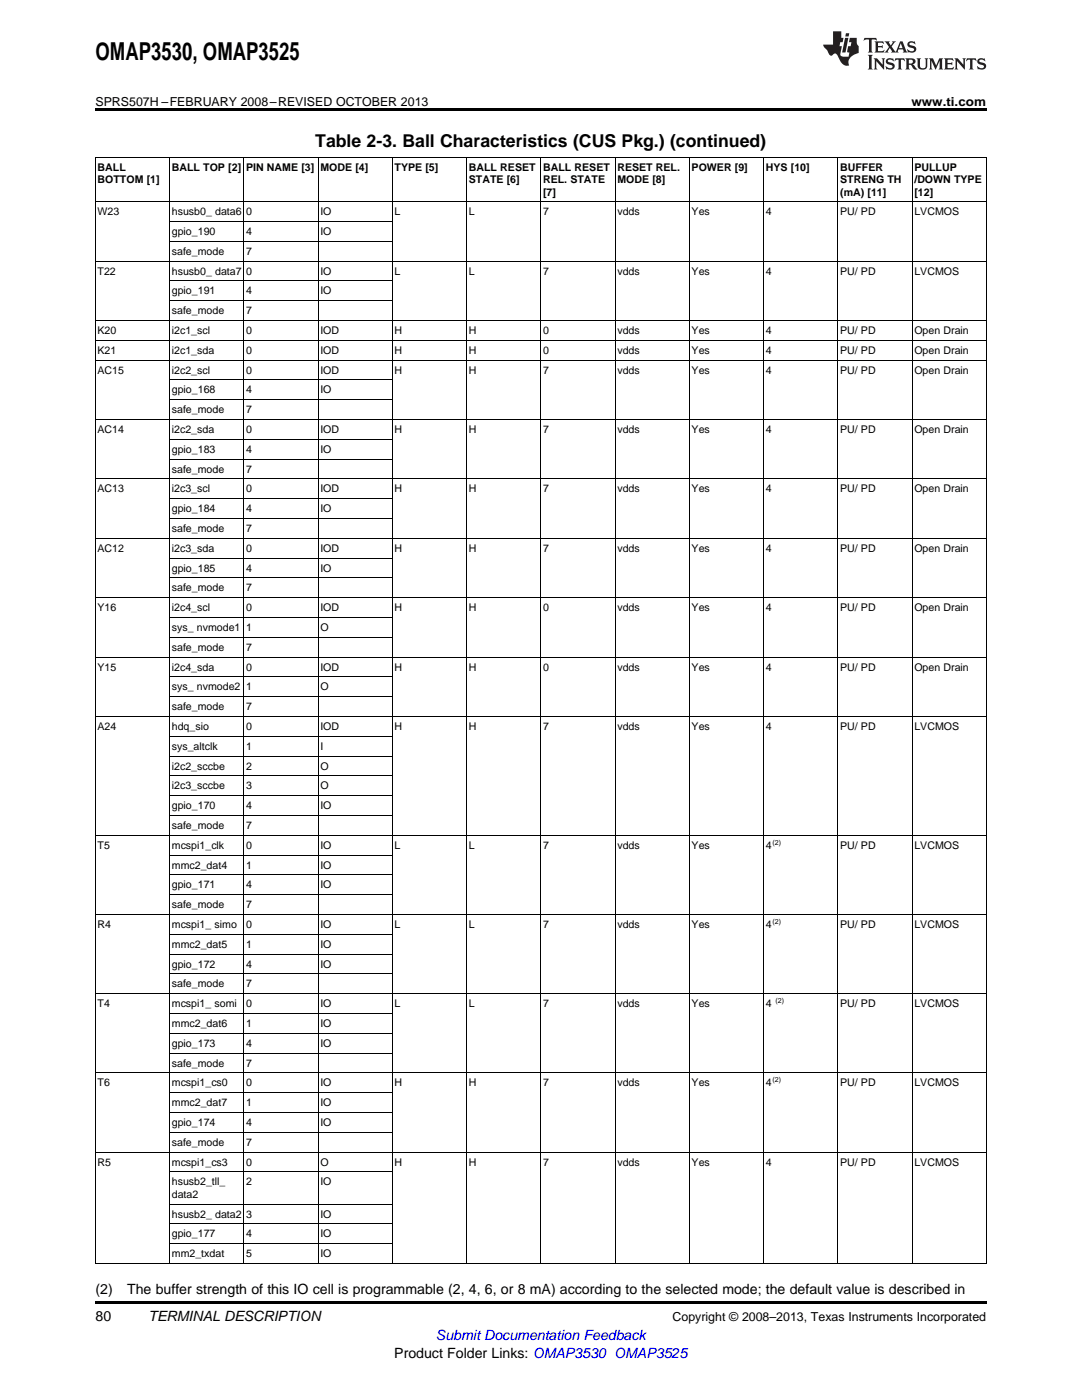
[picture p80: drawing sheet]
<svg xmlns="http://www.w3.org/2000/svg" width="216mm" height="279mm" viewBox="0 0 216 279" stroke-linecap="round" stroke-linejoin="round" font-family="sans-serif">
<defs><g id="words">
<text font-size="4.9" x="19" y="12">OMAP3530, OMAP3525</text>
<text font-size="3.5" x="62.9" y="29.3">Table 2-3. Ball Characteristics (CUS Pkg.) (continued)</text>
<g font-size="2.8">
<text x="19" y="258.2">(2)</text>
<text x="19" y="263.6">80</text>
<text x="25.4" y="258.2">The buffer strength of this IO cell is programmable (2, 4, 6, or 8 mA) according to the selected mode; the default value is described in</text>
<text x="29.6" y="263.6">TERMINAL DESCRIPTION</text>
<text x="78.7" y="270.9">Product Folder Links: OMAP3530 OMAP3525</text>
</g>
<text font-size="2.8" fill="#00f" x="87" y="267.4">Submit Documentation Feedback</text>
<g font-size="2.5">
<text x="19" y="21.1">SPRS507H –FEBRUARY 2008–REVISED OCTOBER 2013</text>
<text x="181.9" y="21.1">www.ti.com</text>
<text x="134.2" y="263.6">Copyright © 2008–2013, Texas Instruments Incorporated</text>
</g>
<g font-size="2.1">
<text x="19.5" y="34.1">BALL</text>
<text x="34.3" y="34.1">BALL TOP [2]</text>
<text x="49.1" y="34.1">PIN NAME [3]</text>
<text x="63.9" y="34.1">MODE [4]</text>
<text x="78.7" y="34.1">TYPE [5]</text>
<text x="93.6" y="34.1">BALL RESET</text>
<text x="108.4" y="34.1">BALL RESET</text>
<text x="123.2" y="34.1">RESET REL.</text>
<text x="138" y="34.1">POWER [9]</text>
<text x="152.8" y="34.1">HYS [10]</text>
<text x="167.6" y="34.1">BUFFER</text>
<text x="182.5" y="34.1">PULLUP</text>
<text x="19.5" y="36.5">BOTTOM [1]</text>
<text x="93.6" y="36.5">STATE [6]</text>
<text x="108.4" y="36.5">REL. STATE</text>
<text x="108.4" y="39">[7]</text>
<text x="123.2" y="36.5">MODE [8]</text>
<text x="167.6" y="36.5">STRENG TH</text>
<text x="167.6" y="39">(mA) [11]</text>
<text x="182.5" y="36.5">/DOWN TYPE</text>
<text x="182.5" y="39">[12]</text>
<text x="19.5" y="43">W23</text>
<text x="34.3" y="43">hsusb0_ data6</text>
<text x="34.3" y="46.9">gpio_190</text>
<text x="49.1" y="43">0</text>
<text x="49.1" y="46.9">4</text>
<text x="63.9" y="43">IO</text>
<text x="63.9" y="46.9">IO</text>
<text x="78.7" y="43">L</text>
<text x="93.6" y="43">L</text>
<text x="108.4" y="43">7</text>
<text x="123.2" y="43">vdds</text>
<text x="138" y="43">Yes</text>
<text x="152.8" y="43">4</text>
<text x="167.6" y="43">PU/ PD</text>
<text x="182.5" y="43">LVCMOS</text>
<text x="34.3" y="50.9">safe_mode</text>
<text x="49.1" y="50.9">7</text>
<text x="19.5" y="54.8">T22</text>
<text x="34.3" y="54.8">hsusb0_ data7</text>
<text x="34.3" y="58.8">gpio_191</text>
<text x="49.1" y="54.8">0</text>
<text x="49.1" y="58.8">4</text>
<text x="63.9" y="54.8">IO</text>
<text x="63.9" y="58.8">IO</text>
<text x="78.7" y="54.8">L</text>
<text x="93.6" y="54.8">L</text>
<text x="108.4" y="54.8">7</text>
<text x="123.2" y="54.8">vdds</text>
<text x="138" y="54.8">Yes</text>
<text x="152.8" y="54.8">4</text>
<text x="167.6" y="54.8">PU/ PD</text>
<text x="182.5" y="54.8">LVCMOS</text>
<text x="34.3" y="62.7">safe_mode</text>
<text x="49.1" y="62.7">7</text>
<text x="19.5" y="66.7">K20</text>
<text x="19.5" y="70.6">K21</text>
<text x="34.3" y="66.7">i2c1_scl</text>
<text x="34.3" y="70.6">i2c1_sda</text>
<text x="49.1" y="66.7">0</text>
<text x="49.1" y="70.6">0</text>
<text x="63.9" y="66.7">IOD</text>
<text x="63.9" y="70.6">IOD</text>
<text x="78.7" y="66.7">H</text>
<text x="78.7" y="70.6">H</text>
<text x="93.6" y="66.7">H</text>
<text x="93.6" y="70.6">H</text>
<text x="108.4" y="66.7">0</text>
<text x="108.4" y="70.6">0</text>
<text x="123.2" y="66.7">vdds</text>
<text x="123.2" y="70.6">vdds</text>
<text x="138" y="66.7">Yes</text>
<text x="138" y="70.6">Yes</text>
<text x="152.8" y="66.7">4</text>
<text x="152.8" y="70.6">4</text>
<text x="167.6" y="66.7">PU/ PD</text>
<text x="167.6" y="70.6">PU/ PD</text>
<text x="182.5" y="66.7">Open Drain</text>
<text x="182.5" y="70.6">Open Drain</text>
<text x="19.5" y="74.6">AC15</text>
<text x="34.3" y="74.6">i2c2_scl</text>
<text x="49.1" y="74.6">0</text>
<text x="63.9" y="74.6">IOD</text>
<text x="78.7" y="74.6">H</text>
<text x="93.6" y="74.6">H</text>
<text x="108.4" y="74.6">7</text>
<text x="123.2" y="74.6">vdds</text>
<text x="138" y="74.6">Yes</text>
<text x="152.8" y="74.6">4</text>
<text x="167.6" y="74.6">PU/ PD</text>
<text x="182.5" y="74.6">Open Drain</text>
<text x="34.3" y="78.5">gpio_168</text>
<text x="34.3" y="82.5">safe_mode</text>
<text x="49.1" y="78.5">4</text>
<text x="49.1" y="82.5">7</text>
<text x="63.9" y="78.5">IO</text>
<text x="19.5" y="86.4">AC14</text>
<text x="34.3" y="86.4">i2c2_sda</text>
<text x="49.1" y="86.4">0</text>
<text x="63.9" y="86.4">IOD</text>
<text x="78.7" y="86.4">H</text>
<text x="93.6" y="86.4">H</text>
<text x="108.4" y="86.4">7</text>
<text x="123.2" y="86.4">vdds</text>
<text x="138" y="86.4">Yes</text>
<text x="152.8" y="86.4">4</text>
<text x="167.6" y="86.4">PU/ PD</text>
<text x="182.5" y="86.4">Open Drain</text>
<text x="34.3" y="90.4">gpio_183</text>
<text x="34.3" y="94.3">safe_mode</text>
<text x="49.1" y="90.4">4</text>
<text x="49.1" y="94.3">7</text>
<text x="63.9" y="90.4">IO</text>
<text x="19.5" y="98.3">AC13</text>
<text x="34.3" y="98.3">i2c3_scl</text>
<text x="49.1" y="98.3">0</text>
<text x="63.9" y="98.3">IOD</text>
<text x="78.7" y="98.3">H</text>
<text x="93.6" y="98.3">H</text>
<text x="108.4" y="98.3">7</text>
<text x="123.2" y="98.3">vdds</text>
<text x="138" y="98.3">Yes</text>
<text x="152.8" y="98.3">4</text>
<text x="167.6" y="98.3">PU/ PD</text>
<text x="182.5" y="98.3">Open Drain</text>
<text x="34.3" y="102.2">gpio_184</text>
<text x="34.3" y="106.2">safe_mode</text>
<text x="49.1" y="102.2">4</text>
<text x="49.1" y="106.2">7</text>
<text x="63.9" y="102.2">IO</text>
<text x="19.5" y="110.1">AC12</text>
<text x="34.3" y="110.1">i2c3_sda</text>
<text x="49.1" y="110.1">0</text>
<text x="63.9" y="110.1">IOD</text>
<text x="78.7" y="110.1">H</text>
<text x="93.6" y="110.1">H</text>
<text x="108.4" y="110.1">7</text>
<text x="123.2" y="110.1">vdds</text>
<text x="138" y="110.1">Yes</text>
<text x="152.8" y="110.1">4</text>
<text x="167.6" y="110.1">PU/ PD</text>
<text x="182.5" y="110.1">Open Drain</text>
<text x="34.3" y="114.1">gpio_185</text>
<text x="34.3" y="118">safe_mode</text>
<text x="49.1" y="114.1">4</text>
<text x="49.1" y="118">7</text>
<text x="63.9" y="114.1">IO</text>
<text x="19.5" y="122">Y16</text>
<text x="34.3" y="122">i2c4_scl</text>
<text x="34.3" y="125.9">sys_ nvmode1</text>
<text x="49.1" y="122">0</text>
<text x="49.1" y="125.9">1</text>
<text x="63.9" y="122">IOD</text>
<text x="63.9" y="125.9">O</text>
<text x="78.7" y="122">H</text>
<text x="93.6" y="122">H</text>
<text x="108.4" y="122">0</text>
<text x="123.2" y="122">vdds</text>
<text x="138" y="122">Yes</text>
<text x="152.8" y="122">4</text>
<text x="167.6" y="122">PU/ PD</text>
<text x="182.5" y="122">Open Drain</text>
<text x="34.3" y="129.9">safe_mode</text>
<text x="49.1" y="129.9">7</text>
<text x="19.5" y="133.8">Y15</text>
<text x="34.3" y="133.8">i2c4_sda</text>
<text x="34.3" y="137.8">sys_ nvmode2</text>
<text x="49.1" y="133.8">0</text>
<text x="49.1" y="137.8">1</text>
<text x="63.9" y="133.8">IOD</text>
<text x="63.9" y="137.8">O</text>
<text x="78.7" y="133.8">H</text>
<text x="93.6" y="133.8">H</text>
<text x="108.4" y="133.8">0</text>
<text x="123.2" y="133.8">vdds</text>
<text x="138" y="133.8">Yes</text>
<text x="152.8" y="133.8">4</text>
<text x="167.6" y="133.8">PU/ PD</text>
<text x="182.5" y="133.8">Open Drain</text>
<text x="34.3" y="141.7">safe_mode</text>
<text x="49.1" y="141.7">7</text>
<text x="19.5" y="145.7">A24</text>
<text x="34.3" y="145.7">hdq_sio</text>
<text x="34.3" y="149.6">sys_altclk</text>
<text x="49.1" y="145.7">0</text>
<text x="49.1" y="149.6">1</text>
<text x="63.9" y="145.7">IOD</text>
<text x="63.9" y="149.6">I</text>
<text x="78.7" y="145.7">H</text>
<text x="93.6" y="145.7">H</text>
<text x="108.4" y="145.7">7</text>
<text x="123.2" y="145.7">vdds</text>
<text x="138" y="145.7">Yes</text>
<text x="152.8" y="145.7">4</text>
<text x="167.6" y="145.7">PU/ PD</text>
<text x="182.5" y="145.7">LVCMOS</text>
<text x="34.3" y="153.6">i2c2_sccbe</text>
<text x="49.1" y="153.6">2</text>
<text x="63.9" y="153.6">O</text>
<text x="34.3" y="157.6">i2c3_sccbe</text>
<text x="34.3" y="161.5">gpio_170</text>
<text x="49.1" y="157.6">3</text>
<text x="49.1" y="161.5">4</text>
<text x="63.9" y="157.6">O</text>
<text x="63.9" y="161.5">IO</text>
<text x="34.3" y="165.5">safe_mode</text>
<text x="49.1" y="165.5">7</text>
<text x="19.5" y="169.4">T5</text>
<text x="34.3" y="169.4">mcspi1_clk</text>
<text x="34.3" y="173.4">mmc2_dat4</text>
<text x="49.1" y="169.4">0</text>
<text x="49.1" y="173.4">1</text>
<text x="63.9" y="169.4">IO</text>
<text x="63.9" y="173.4">IO</text>
<text x="78.7" y="169.4">L</text>
<text x="93.6" y="169.4">L</text>
<text x="108.4" y="169.4">7</text>
<text x="123.2" y="169.4">vdds</text>
<text x="138" y="169.4">Yes</text>
<text x="152.8" y="169.4">4</text>
<text x="167.6" y="169.4">PU/ PD</text>
<text x="182.5" y="169.4">LVCMOS</text>
<text x="34.3" y="177.3">gpio_171</text>
<text x="49.1" y="177.3">4</text>
<text x="63.9" y="177.3">IO</text>
<text x="19.5" y="185.2">R4</text>
<text x="34.3" y="181.3">safe_mode</text>
<text x="34.3" y="185.2">mcspi1_ simo</text>
<text x="49.1" y="181.3">7</text>
<text x="49.1" y="185.2">0</text>
<text x="63.9" y="185.2">IO</text>
<text x="78.7" y="185.2">L</text>
<text x="93.6" y="185.2">L</text>
<text x="108.4" y="185.2">7</text>
<text x="123.2" y="185.2">vdds</text>
<text x="138" y="185.2">Yes</text>
<text x="152.8" y="185.2">4</text>
<text x="167.6" y="185.2">PU/ PD</text>
<text x="182.5" y="185.2">LVCMOS</text>
<text x="34.3" y="189.2">mmc2_dat5</text>
<text x="49.1" y="189.2">1</text>
<text x="63.9" y="189.2">IO</text>
<text x="34.3" y="193.1">gpio_172</text>
<text x="34.3" y="197.1">safe_mode</text>
<text x="49.1" y="193.1">4</text>
<text x="49.1" y="197.1">7</text>
<text x="63.9" y="193.1">IO</text>
<text x="19.5" y="201">T4</text>
<text x="34.3" y="201">mcspi1_ somi</text>
<text x="49.1" y="201">0</text>
<text x="63.9" y="201">IO</text>
<text x="78.7" y="201">L</text>
<text x="93.6" y="201">L</text>
<text x="108.4" y="201">7</text>
<text x="123.2" y="201">vdds</text>
<text x="138" y="201">Yes</text>
<text x="152.8" y="201">4</text>
<text x="167.6" y="201">PU/ PD</text>
<text x="182.5" y="201">LVCMOS</text>
<text x="34.3" y="205">mmc2_dat6</text>
<text x="34.3" y="208.9">gpio_173</text>
<text x="49.1" y="205">1</text>
<text x="49.1" y="208.9">4</text>
<text x="63.9" y="205">IO</text>
<text x="63.9" y="208.9">IO</text>
<text x="34.3" y="212.9">safe_mode</text>
<text x="49.1" y="212.9">7</text>
<text x="19.5" y="216.8">T6</text>
<text x="34.3" y="216.8">mcspi1_cs0</text>
<text x="34.3" y="220.8">mmc2_dat7</text>
<text x="49.1" y="216.8">0</text>
<text x="49.1" y="220.8">1</text>
<text x="63.9" y="216.8">IO</text>
<text x="63.9" y="220.8">IO</text>
<text x="78.7" y="216.8">H</text>
<text x="93.6" y="216.8">H</text>
<text x="108.4" y="216.8">7</text>
<text x="123.2" y="216.8">vdds</text>
<text x="138" y="216.8">Yes</text>
<text x="152.8" y="216.8">4</text>
<text x="167.6" y="216.8">PU/ PD</text>
<text x="182.5" y="216.8">LVCMOS</text>
<text x="34.3" y="224.7">gpio_174</text>
<text x="49.1" y="224.7">4</text>
<text x="63.9" y="224.7">IO</text>
<text x="19.5" y="232.6">R5</text>
<text x="34.3" y="228.7">safe_mode</text>
<text x="34.3" y="232.6">mcspi1_cs3</text>
<text x="49.1" y="228.7">7</text>
<text x="49.1" y="232.6">0</text>
<text x="63.9" y="232.6">O</text>
<text x="78.7" y="232.6">H</text>
<text x="93.6" y="232.6">H</text>
<text x="108.4" y="232.6">7</text>
<text x="123.2" y="232.6">vdds</text>
<text x="138" y="232.6">Yes</text>
<text x="152.8" y="232.6">4</text>
<text x="167.6" y="232.6">PU/ PD</text>
<text x="182.5" y="232.6">LVCMOS</text>
<text x="34.3" y="236.6">hsusb2_tll_</text>
<text x="34.3" y="239">data2</text>
<text x="49.1" y="236.6">2</text>
<text x="63.9" y="236.6">IO</text>
<text x="34.3" y="243">hsusb2_ data2</text>
<text x="49.1" y="243">3</text>
<text x="63.9" y="243">IO</text>
<text x="34.3" y="246.9">gpio_177</text>
<text x="34.3" y="250.9">mm2_txdat</text>
<text x="49.1" y="246.9">4</text>
<text x="49.1" y="250.9">5</text>
<text x="63.9" y="246.9">IO</text>
<text x="63.9" y="250.9">IO</text>
</g>
<g font-size="1.4">
<text x="154.1" y="168.6">(2)</text>
<text x="154.1" y="184.4">(2)</text>
<text x="154.8" y="200.2">(2)</text>
<text x="154.1" y="216">(2)</text>
</g>
</g></defs>
<path d="M19 21.6h177.8v.6h-177.8zM19 259.7h177.8v.5h-177.8z" fill="#000"/>
<g fill="none" stroke="#000" stroke-width=".2">
<path d="M19.1 31.4h177.7v220.7l-177.7 .1zM33.8 31.4v220.8M48.7 31.4v220.8M63.5 31.4v220.8M78.3 31.4v220.8M93.1 31.4v220.8M107.9 31.4v220.8M122.7 31.4v220.8M137.6 31.4v220.8M152.4 31.4v220.8M167.2 31.4v220.8M182 31.4v220.8"/>
<path d="M19 52.1h177.8M19 40.3h177.8M33.9 56.1h44.4M33.9 48.2h44.4M33.9 44.2h44.4M19 71.9h177.8M19 67.9h177.8M19 64h177.8M33.9 79.8h44.4M33.9 75.8h44.4M33.9 60h44.4M19 95.6h177.8"/>
<path d="M19 83.7h177.8M33.9 99.5h44.4M33.9 91.6h44.4M33.9 87.7h44.4M19 119.3h177.8M19 107.4h177.8M33.9 115.3h44.4M33.9 111.4h44.4M33.9 103.5h44.4M19 131.1h177.8M33.9 139h44.4M33.9 135.1h44.4"/>
<path d="M33.9 127.2h44.4M33.9 123.2h44.4M19 143h177.8M33.9 158.8h44.4M33.9 154.9h44.4M33.9 150.9h44.4M33.9 146.9h44.4M19 166.7h177.8M33.9 178.6h44.4M33.9 174.6h44.4M33.9 170.7h44.4M33.9 162.8h44.4"/>
<path d="M19 198.3h177.8M19 182.5h177.8M33.9 194.4h44.4M33.9 190.4h44.4M33.9 186.5h44.4M19 214.1h177.8M33.9 218.1h44.4M33.9 210.2h44.4M33.9 206.2h44.4M33.9 202.3h44.4M19 229.9h177.8M33.9 233.9h44.4"/>
<path d="M33.9 226h44.4M33.9 222h44.4M33.9 248.2h44.4M33.9 244.2h44.4M33.9 240.3h44.4"/>
</g>
<g fill="#231f20">
<path d="M172.5 7.6l-.1 .5 .4-.2h.6v.1v2.1l-.2 .4h.9l-.2-.4v-2.1l.1-.1h.5l.5 .2-.2-.5zM174.5 8.3l.2 .3v1.5l-.2 .4h1.8l.2-.6a1.04 1.04 0 0 1-1.3 .2v-.7h.6l.3 .2v-.6l-.3 .2h-.6v-.6l.8-.1 .4 .3-.2-.5zM176.5 8.3l.9 1.1-.9 1.1h.8l-.2-.2 .4-.7 .5 .7-.2 .2h1.5l-.2-.2 .2-.4h.9l.1 .4-.2 .2h1l-.3-.3-.7-1.9h-.5l-.9 2-.8-1 .9-1h-.8l.1 .3-.4 .5-.3-.6 .1-.2zM179.7 8.6l.4 1h-.7zM181.3 8.4a.63 .63 0 0 0-.2 .7 .63 .63 0 0 0 .6 .4l.6 .2 .1 .2a.75 .75 0 0 1-.7 .4 .75 .75 0 0 1-.6-.5l.1 .7 .1-.1a1.11 1.11 0 0 0 1.5-.6 1.13 1.13 0 0 0-1.2-.8l-.1-.4a1.04 1.04 0 0 1 1.2 .2l-.2-.5-.2 .1-.4-.2zM173.2 10.9l.2 .4v2.2l-.2 .4h1l-.3-.4v-2.2l.3-.4zM174.3 11.6l.3 .4v1.5l-.3 .4h.8l-.2-.4v-1.3l1.5 1.7v-1.9l.2-.4h-.7l.2 .4v.9l-1.1-1.3zM177 11.8a.62 .62 0 0 0-.2 .7 .62 .62 0 0 0 .6 .4l.6 .1 .1 .3a.76 .76 0 0 1-.7 .3 .76 .76 0 0 1-.7-.4l.2 .7 .1-.1a1.11 1.11 0 0 0 1.5-.6 1.13 1.13 0 0 0-1.2-.8l-.1-.4a1.04 1.04 0 0 1 1.2 .2l-.2-.6-.2 .1-.5-.1zM178.7 11.6l-.2 .6a.61 .61 0 0 1 .8-.3v1.6l-.2 .4h.9l-.2-.4v-1.6a.63 .63 0 0 1 .7 .3l-.1-.6zM180.6 11.6l.3 .4v1.5l-.3 .4h1l-.2-.2-.1-.8 .6 .2a.76 .76 0 0 0 1.2 .7l-1-1a.58 .58 0 0 0 .6-.5 .58 .58 0 0 0-.5-.6zM181.4 11.9h.1a.45 .45 0 0 1 .5 .1 .45 .45 0 0 1 .1 .5l-.8 .2zM182.9 11.6l.2 .2a2.17 2.17 0 0 0 .3 1.9 .99 .99 0 0 0 1.6-.6v-1.1l.2-.4h-.7l.2 .2a1.92 1.92 0 0 1-.2 1.8 .6 .6 0 0 1-.9-.5v-1.1l.2-.4zM185.4 11.6l.2 .4v1.5l-.2 .4h.7l-.2-.4v-1.4l.8 1.8 .8-1.8v1.4l-.2 .4h.9l-.2-.4v-1.5l.2-.4h-.8l-.6 1.5-.6-1.5zM188.4 11.6l.2 .4v1.5l-.2 .4h1.8l.1-.6a1.04 1.04 0 0 1-1.2 .1v-.6h.5l.4 .2v-.6l-.4 .2h-.5v-.7h.8l.3 .3-.1-.6zM190.5 11.6l.2 .4v1.5l-.2 .4h.7l-.2-.4v-1.3l1.5 1.7v-1.9l.2-.4h-.7l.2 .4v.9l-1.1-1.3zM192.9 11.6l-.1 .6a.61 .61 0 0 1 .7-.3l.1 1.6-.3 .4h1l-.3-.4 .1-1.6a.63 .63 0 0 1 .7 .3l-.1-.6zM195.2 11.8a.62 .62 0 0 0-.2 .7 .62 .62 0 0 0 .6 .4l.6 .1 .1 .3a.76 .76 0 0 1-.7 .3 .76 .76 0 0 1-.6-.4l.1 .7 .1-.1a1.11 1.11 0 0 0 1.6-.6 1.13 1.13 0 0 0-1.3-.8l-.1-.4a1.04 1.04 0 0 1 1.2 .2l-.1-.6-.2 .1-.5-.1z"/>
<path d="M166.2 6.3v2.6h-1.9v.4l.8 .9a.91 .91 0 0 0 1 .8 .56 .56 0 0 1 .5-.3 .56 .56 0 0 1 .5 .3l.4 .8a1.53 1.53 0 0 0 1.9 1.2 1.54 1.54 0 0 1 1-2.1l.9-.3v-1.4a1.52 1.52 0 0 1-.4-1.6h-1.3l-.2 .8h.5l-.2 .8h-.5l-.1 1v.2l.4 .1-.2 .8a1.93 1.93 0 0 1-1.6-.3l.3-1.8h-.5l.2-.8h.4l.2-.8h-.4v-1.3zM168.6 7.6l-.6 2.9h.7l.6-2.9zM168.8 6.6l-.1 .7h.6l.2-.7z"/>
</g>
<use href="#words"/>
</svg>
